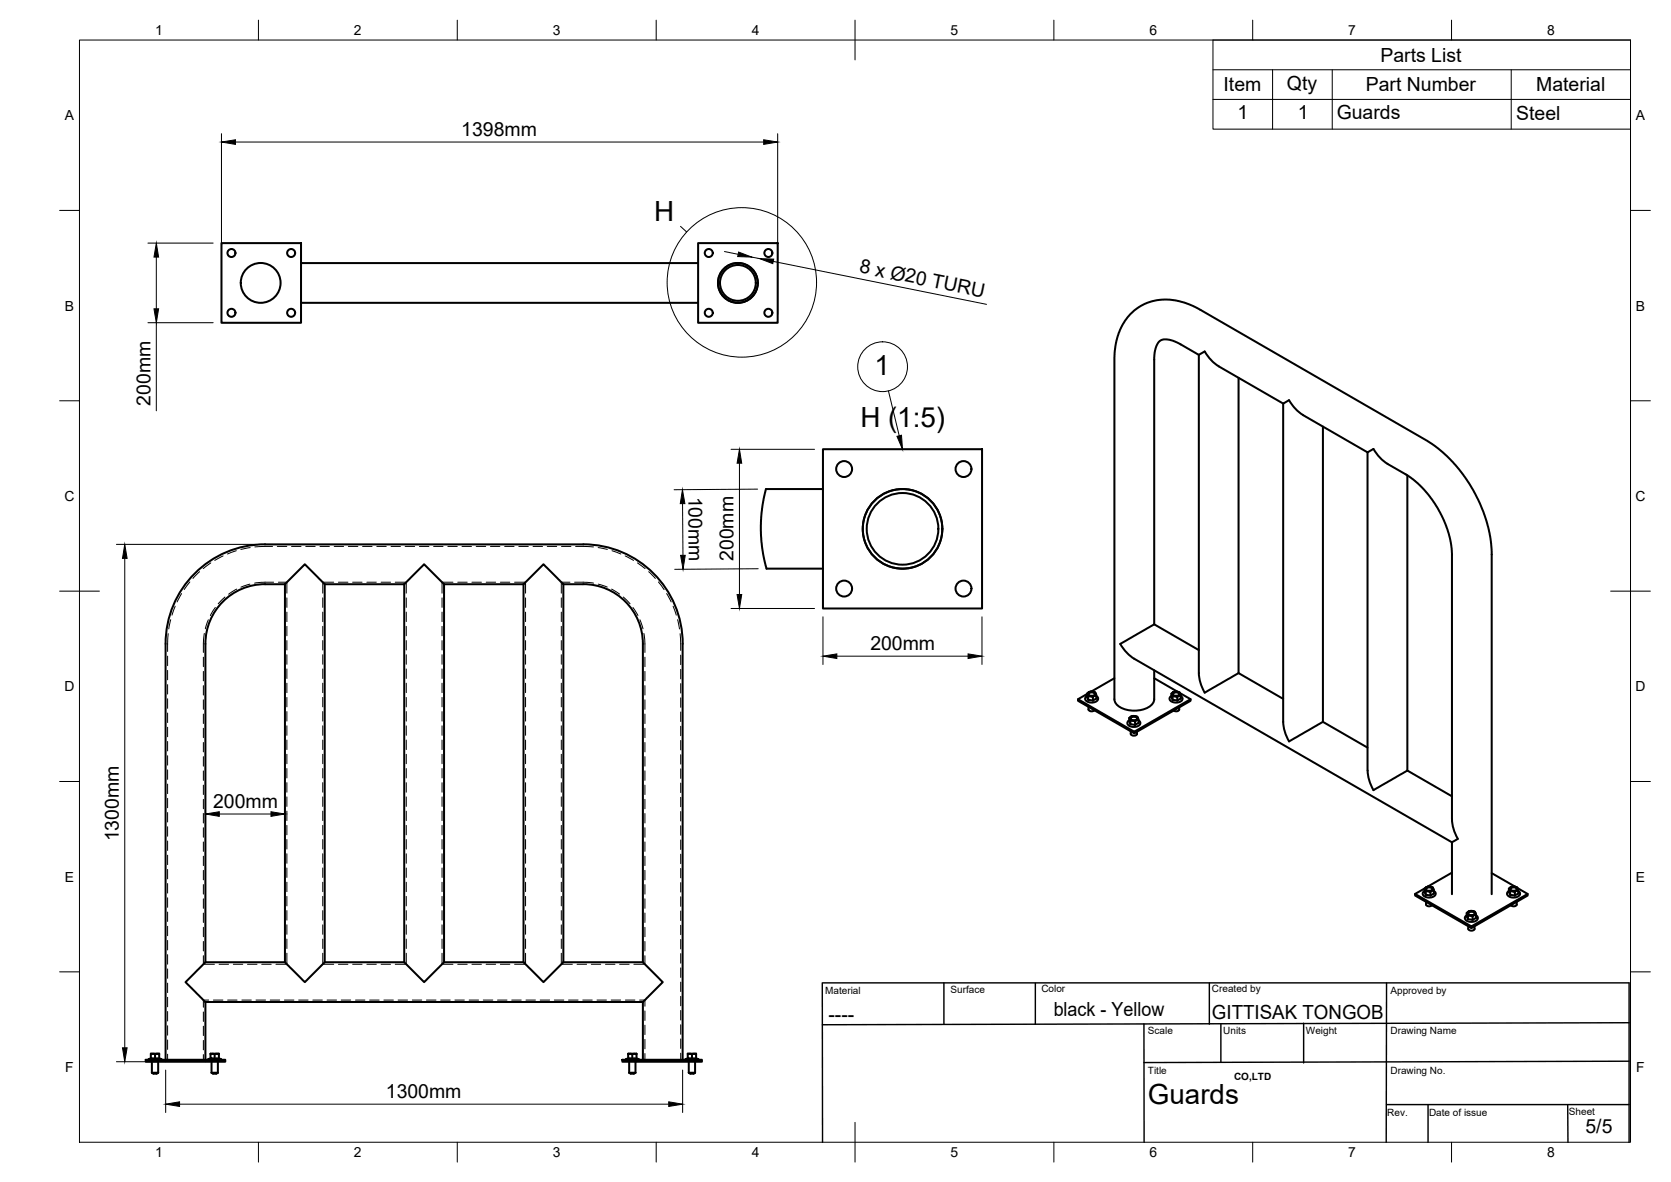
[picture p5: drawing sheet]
<svg xmlns="http://www.w3.org/2000/svg" width="420mm" height="297mm" viewBox="0 0 420 297" stroke-linecap="round" stroke-linejoin="round" font-family="sans-serif">
<defs><g id="words">
<g font-size="7">
<text x="164.5" y="55.6">H</text>
<text x="219.9" y="94.3">1</text>
<text x="216.3" y="107.4">H (1:5)</text>
<text x="288.6" y="277.5">Guards</text>
</g>
<g font-size="4.9">
<text x="347.1" y="15.5">Parts List</text>
<text x="307.7" y="23">Item</text>
<text x="323.6" y="22.5">Qty</text>
<text x="343.4" y="23">Part Number</text>
<text x="386.3" y="23">Material</text>
<text x="311.2" y="29.9">1</text>
<text x="326.3" y="29.9">1</text>
<text x="116" y="34.2">1398mm</text>
<text x="336.1" y="30">Guards</text>
<text x="381.3" y="30">Steel</text>
<text x="215.9" y="68.4" transform="rotate(11 215.9 68.4)">8 x Ø20 TURU</text>
<text x="37.8" y="102" transform="rotate(-90 37.8 102)">200mm</text>
<text x="173.1" y="124.8" transform="rotate(90 173.1 124.8)">100mm</text>
<text x="184.5" y="141" transform="rotate(-90 184.5 141)">200mm</text>
<text x="218.8" y="163.4">200mm</text>
<text x="53.6" y="203.1">200mm</text>
<text x="29.9" y="211.4" transform="rotate(-90 29.9 211.4)">1300mm</text>
<text x="208.3" y="256.6">----</text>
<text x="264.9" y="255.3">black - Yellow</text>
<text x="304.7" y="256.1">GITTISAK TONGOB</text>
<text x="97" y="276">1300mm</text>
<text x="398.7" y="284.6">5/5</text>
</g>
<g font-size="3.5">
<text x="39" y="8.8">1</text>
<text x="89" y="8.8">2</text>
<text x="139" y="8.8">3</text>
<text x="189" y="8.8">4</text>
<text x="239" y="8.8">5</text>
<text x="289" y="8.8">6</text>
<text x="339" y="8.8">7</text>
<text x="389" y="8.8">8</text>
<text x="16.3" y="30.2">A</text>
<text x="411.3" y="30.2">A</text>
<text x="16.3" y="78">B</text>
<text x="411.3" y="78">B</text>
<text x="16.2" y="125.9">C</text>
<text x="411.2" y="125.9">C</text>
<text x="16.2" y="173.7">D</text>
<text x="411.2" y="173.7">D</text>
<text x="16.3" y="221.6">E</text>
<text x="411.3" y="221.6">E</text>
<text x="16.4" y="269.4">F</text>
<text x="411.4" y="269.4">F</text>
<text x="39" y="290.8">1</text>
<text x="89" y="290.8">2</text>
<text x="139" y="290.8">3</text>
<text x="189" y="290.8">4</text>
<text x="239" y="290.8">5</text>
<text x="289" y="290.8">6</text>
<text x="339" y="290.8">7</text>
<text x="389" y="290.8">8</text>
</g>
<g font-size="2.5">
<text x="207.5" y="249.7">Material</text>
<text x="239" y="249.5">Surface</text>
<text x="261.9" y="249.3">Color</text>
<text x="304.7" y="249.3">Created by</text>
<text x="349.6" y="249.8">Approved by</text>
<text x="288.6" y="259.8">Scale</text>
<text x="307.6" y="259.8">Units</text>
<text x="328.4" y="259.8">Weight</text>
<text x="349.6" y="259.8">Drawing Name</text>
<text x="288.6" y="269.8">Title</text>
<text x="349.6" y="269.8">Drawing No.</text>
<text x="310.3" y="271.3">CO,LTD</text>
<text x="348.8" y="280.6">Rev.</text>
<text x="359.3" y="280.4">Date of issue</text>
<text x="394.5" y="280.2">Sheet</text>
</g>
</g></defs>
<!-- layer: Visible -->
<g fill="none" stroke="#000" stroke-width=".51">
<path d="M55.7 61.1h20v20h-20zM75.7 76.1h99.8M75.7 66.1h99.8M175.5 61.1h20v20h-20zM301.4 89.2l1.5-.9 1.9 2.5 1.6 1.2M301.4 89.2v79.9M301.4 89.2l-5.4-3.1-2.6-.8-1.2 .1-.8 .5-.7 1.2-.4 1.5-.1 68.3M306.4 92.1l16.2 9.3M311.4 95v74.1M206.9 112.9h40v40h-40zM322.6 101.4l1.5-.8 1.4 1.9 1.6 1.4 16.8 9.8M322.6 101.4v80"/>
<path d="M332.6 107.2v74.2M343.9 113.7l1.4-.9 1.4 1.9 1.1 1.1 7 4.2 2.8 2.5 2.4 3 1.7 2.6 1.7 3.6 1.2 3.5 .5 3.9v66.8l.5 2.8 1 2.1M343.9 113.7v79.9M353.9 119.5v74.1M206.9 122.9h-14.3l-.9 4.2-.4 4.8 .3 5.5 1.1 5.5h14.2M66.6 146.8h5M66.6 146.8a15 15 0 0 0-15 15v80M71.6 146.8l5-5 5 5M71.6 146.8v95h-20M81.6 146.8v95M81.6 146.8h20M101.6 146.8l5-5 5.1 5"/>
<path d="M101.6 146.8v95M111.7 146.8v95M111.7 146.8h19.9M131.6 146.8l5.1-5 4.9 5M131.6 146.8v95M141.6 146.8v95M141.6 146.8h5M146.7 146.8a15 15 0 0 1 14.9 15v80M290.2 156.9l11.2 6.5M290.2 156.9l-8.5 4.9 1.4 1.9 1.6 1.5 80.4 46.5M273.3 174.3l.3 .7v.9M273.3 174.4l-2.2 1.3"/>
<path d="M273.3 174.9l-.4 .5v.5l.6 .5 .8 .2 1-.1 .7-.5 .1-.6-.4-.5M273.5 174.2l1-.4a.75 .75 0 0 1 1 .8l-1 .4a.75 .75 0 0 1-1-.8zM273.6 175l1.2 .2v.9M273.7 174.4a1 1 0 0 1 1.6 0M273.7 177.6v.7l.3 .4 .6 .1 .6-.3M273.7 174.2l.5-.3h.6l.5 .5a.97 .97 0 0 1-1.6 0zM275.7 174.7l-.4-.7-1.1-.2-.9 .5v1a.88 .88 0 0 0 1.2 .7l.3 .1 .9-.5v-.9l-.9 .5M280.2 170.4l-5.8 3.4M290.2 170.4l5.9 3.5M290.2 168.5v7.2a3.4 3.4 0 0 1-3 2.7 6.7 6.7 0 0 1-6.6-1.6l-.4-1.1v-85.8l.2-2.8 .6-2.6 1.2-2.7 1.5-2.2 1.5-1.6 2.3-1.5 2.6-.9 2.6-.3 2.7 .2 2.4 .5 3.6 1.6 57.5 33.2 2.9 2.1 3.6 3.3 3.1 3.9 2.4 4 1.5 3.1 1.4 3.9 .9 3.6 .4 3.9v86.1M294.5 174.3l.4 .7v.9M294.5 174.9l-.4 .6 .1 .5 .5 .4 .8 .2 1.1-.2 .6-.4 .1-.6-.4-.5"/>
<path d="M294.8 174.2l.9-.4a.75 .75 0 0 1 1 .8l-1 .4a.75 .75 0 0 1-.9-.8zM294.9 175l1.1 .2v.9M294.9 174.4a1 1 0 0 1 1.6 0M294.9 174.2l.5-.3h.6l.5 .5a.97 .97 0 0 1-1.6 0zM296.5 177.8v.5l-.3 .3-.6 .2-.5-.2M296.7 174.2l2.7 1.5M296.9 174.7l-.3-.7-1.2-.2-.9 .5 .1 1a.88 .88 0 0 0 1.1 .7l.3 .1 .9-.5v-.9l-.9 .5M301.4 169.1l.3 2.1 1.2 2.9 8.5-5M311.4 169.1l11.2 6.5M283.9 180.4l.3 .7v.9M283.9 181l-.4 .5v.5l.6 .5 .7 .2 .8-.1 .9-.4 .2-.6-.4-.6M284.2 180.3l.9-.4a.75 .75 0 0 1 1 .9l-1 .3a.75 .75 0 0 1-.9-.8z"/>
<path d="M284.2 181.1l1.2 .2v.9M284.3 180.5a1 1 0 0 1 1.6 0M284.3 183.8v.6a.83 .83 0 0 0 1 .4 .83 .83 0 0 0 .6-.9M284.3 180.3l.5-.2h.6l.5 .4a.97 .97 0 0 1-1.6 0zM285.2 183.9l14.2-8.2v.4l-14.2 8.2zM285.2 183.9l-14.1-8.2v.4l14.1 8.2M286.3 180.8l-.4-.7-1.2-.2-.8 .5 .1 1a.85 .85 0 0 0 1.1 .7l.3 .1 .9-.5v-.9l-.9 .5M322.7 181.4l.2 2.1 1.2 2.8 8.5-4.9M332.6 181.4l11.3 6.5M343.9 193.6l.3 2.1 1.1 2.9 8.6-5M353.9 193.6l11.2 6.5M365.1 211.7v13"/>
<path d="M365.1 219.3l-6.2 3.5M366.5 210.8l-1.4 .9M375.1 219.4l5.9 3.4M358.2 223.9l-.5 .5 .1 .5 .6 .5 .7 .2 1.1-.2 .6-.4 .2-.6-.5-.5M358.2 223.3l.3 .7v.9M358.3 223.2l-2.5 1.4M358.4 223.2l1-.4a.75 .75 0 0 1 .9 .8l-.9 .4a.75 .75 0 0 1-1-.8zM358.5 224l1.2 .2v.9M358.5 223.4a1 1 0 0 1 1.7 0M358.6 226.6v.7l.3 .4 .6 .1 .6-.3M358.6 223.2l.4-.3h.7l.5 .5a.97 .97 0 0 1-1.7 0zM360.5 223.7l-.3-.7-1.1-.2-.9 .5v1a.89 .89 0 0 0 1.2 .7l.3 .1 .8-.5v-.9l-.8 .5"/>
<path d="M368.8 230l-.5 .5 .1 .6 .4 .3 .9 .3 1-.1 .8-.5 .1-.6-.5-.5M368.8 229.4l.3 .7v.9M369 229.3l1-.4a.75 .75 0 0 1 .9 .8l-.9 .4a.75 .75 0 0 1-1-.8zM369.1 230.1l1.2 .2v.9M369.1 229.5a1 1 0 0 1 1.7 0M369.2 232.8v.6M369.2 233.4a.92 .92 0 0 0 1.6 0M369.2 229.3l.5-.2h.6l.5 .4a.97 .97 0 0 1-1.7 0zM370 232.8l14.1-8.2v.5l-14.1 8.1zM370 232.8l-14.2-8.2v.5l14.2 8.1M370.8 232.8v.6M371.1 229.8l-.3-.7-1.2-.2-.8 .5v1a.88 .88 0 0 0 1.2 .7l.3 .1 .8-.5v-.9l-.8 .5"/>
<path d="M379.4 223.3l.3 .7v.9M379.4 223.9l-.4 .4v.6l.5 .4 .8 .3 1-.1 .7-.4 .2-.7-.5-.5M379.6 223.2l1-.4a.75 .75 0 0 1 .9 .8l-.9 .4a.75 .75 0 0 1-1-.8zM379.7 224l1.2 .2v.9M379.8 223.4a1 1 0 0 1 1.6 0M379.8 223.2l.5-.3h.6l.5 .5a.97 .97 0 0 1-1.6 0zM381.4 226.6v.7l-.3 .4-.6 .1-.6-.3M381.6 223.2l2.5 1.4M381.7 223.7l-.3-.7-1.1-.2-.9 .5v1a.85 .85 0 0 0 1.2 .7l.3 .1 .8-.5v-.9l-.8 .5M51.6 241.8l-4.9 5 4.9 5M51.6 251.8h110M51.6 251.8v14.5"/>
<path d="M71.6 241.8l5 5 5-5M81.6 241.8h20M101.6 241.8l5 5 5.1-5M111.7 241.8h19.9M131.6 241.8l5.1 5 4.9-5M141.6 241.8h20M161.6 241.8l5 5-5 5M161.6 251.8v14.5M36.6 266.3h20v.5h-20zM37.9 264.9h1.1v1.1M37.9 266l-.5 .2v.1M38.2 269.6l.4 .2h.8l.4-.2"/>
<path d="M38.2 269.6h1.6M38.2 266.8v2.8M39 264.9h1v1.1h-2.1v-1.2l2.1 .1M39.8 266.8v2.8M40 266l.6 .2M40.6 266.2l-.1 .1M52.9 264.8h.1M52.9 264.8v1.2h2.1v-1.1h-1M52.9 264.9h1.1v1.1M52.9 266l-.5 .2v.1M53 264.8h2M53.2 269.6h1.6"/>
<path d="M53.2 266.8v2.8M53.2 269.6l.4 .2h.8l.4-.2M54.8 266.8v2.8M55 264.8h.1M55 264.8v.1M55 266l.6 .2v.1M156.5 266.3h20v.5h-20zM157.9 264.8h.1M157.9 264.8v1.2h2.1v-1.1h-1M157.9 264.9h1.1v1.1M157.9 266l-.5 .2v.1M158 264.8h2"/>
<path d="M158.2 269.6l.4 .2h.8l.4-.2M158.2 269.6h1.6M158.2 266.8v2.8M159.8 266.8v2.8M160 264.8h.1M160 264.8v.1M160 266l.6 .2M160.6 266.2v.1M171.6 266.3l.1-104.5a25 25 0 0 0-25-25h-80.1a25 25 0 0 0-25 25v104.5M172.9 264.8h.1M172.9 264.8v1.2h2.1v-1.1h-1M172.9 264.9h1.1v1.1"/>
<path d="M172.9 266l-.5 .2v.1M173 264.8h2M173.2 269.6h1.6M173.2 266.8v2.8M173.2 269.6l.4 .2h.8l.4-.2M174.8 266.8v2.8M175 264.8h.1M175 264.8v.1M175 266l.6 .2v.1"/>
<circle cx="58.2" cy="63.6" r="1.01"/>
<circle cx="58.2" cy="78.6" r="1.01"/>
<circle cx="65.5" cy="71.1" r="5"/>
<circle cx="73.2" cy="63.6" r="1.01"/>
<circle cx="73.2" cy="78.6" r="1.01"/>
<circle cx="178.2" cy="78.6" r="1.01"/>
<circle cx="178.2" cy="63.6" r="1.01"/>
<circle cx="185.5" cy="71.1" r="5"/>
<circle cx="185.5" cy="71.1" r="4.5"/>
<circle cx="193.2" cy="63.6" r="1.01"/>
<circle cx="193.2" cy="78.6" r="1.01"/>
<circle cx="212.2" cy="117.9" r="2"/>
<circle cx="242.3" cy="117.9" r="2"/>
<circle cx="226.9" cy="132.9" r="9"/>
<circle cx="226.9" cy="132.9" r="10"/>
<circle cx="212.2" cy="147.9" r="2"/>
<circle cx="242.3" cy="147.9" r="2"/>
</g>
<!-- layer: Hidden -->
<g fill="none" stroke="#000" stroke-width=".25">
<path d="M56.1 139.7l-2.1 1.1M59.4 138.4l-2.2 .8M62.9 137.6l-2.3 .5M68.5 137.3l-4.4 .1M69.7 137.3h2.4M73.3 137.3h2.4M76.9 137.3h2.3M80.5 137.3h2.3M84 137.3h2.4M87.6 137.3h2.4M91.2 137.3h2.4M94.7 137.3h2.4"/>
<path d="M98.3 137.3h2.4M101.9 137.3h2.4M105.5 137.3h2.3M109 137.3h2.4M112.6 137.3h2.4M116.2 137.3h2.4M119.7 137.3h2.4M123.3 137.3h2.4M126.9 137.3h2.4M130.5 137.3h2.3M134 137.3h2.4M137.6 137.3h2.4"/>
<path d="M141.2 137.3h2.4M144.7 137.3l4.5 .1M150.4 137.6l2.3 .5M153.9 138.4l2.2 .8M157.2 139.7l2.1 1.1M42.3 159.2l-.2 4.5M42.9 155.7l-.5 2.4M44 152.3l-.8 2.3M45.7 149.2l-1.2 2.1M47.7 146.2l-1.4 2M50.2 143.7l-1.7 1.7M51.4 159.2l-.3 4.8"/>
<path d="M52.4 155.8l-.8 2.2M53 141.5l-1.9 1.4M54.1 152.7l-1.2 2M56.6 150l-1.7 1.7M59.5 148l-2 1.3M62.8 146.8l-2.2 .8M68.8 146.3l-4.8 .2M70 146.3h2.1v2.8M72.1 150.2v2.4M72.1 153.8v2.4M72.1 157.4v2.4M81.2 150.2v2.4"/>
<path d="M81.2 153.8v2.4M81.2 157.4v2.4M83.9 146.3h-2.7v2.8M85.1 146.3h2.4M88.7 146.3h2.3M92.2 146.3h2.4M95.8 146.3h2.4M99.4 146.3h2.8v2.8M102.2 150.2v2.4M102.2 153.8v2.4M102.2 157.4v2.4M111.1 150.2v2.4"/>
<path d="M111.1 153.8v2.4M111.1 157.4v2.4M113.9 146.3h-2.8v2.8M115.1 146.3h2.4M118.7 146.3h2.4M122.2 146.3h2.4M125.8 146.3h2.4M129.4 146.3h2.7v2.8M132.1 150.2v2.4M132.1 153.8v2.4M132.1 157.4v2.4M141.1 150.2v2.4"/>
<path d="M141.1 153.8v2.4M141.1 157.4v2.4M143.3 146.3h-2.2v2.8M144.5 146.3l4.8 .2M150.4 146.8l2.3 .7M153.8 148l2 1.3M156.7 150l1.7 1.7M159.2 152.7l1.2 2M160.3 141.5l1.9 1.4M160.9 155.8l.8 2.2M161.9 159.2l.2 1.5 .1 3.3M163.1 143.7l1.7 1.7"/>
<path d="M165.6 146.2l1.4 2M167.6 149.2l1.2 2.1M169.2 152.3l.9 2.3M170.4 155.7l.5 2.4M171 159.2l.2 4.3M42.1 164.9v2.4M42.1 168.5v2.3M42.1 172v2.4M42.1 175.6v2.4M42.1 179.2v2.4M51.1 165.1v2.4M51.1 168.7v2.4"/>
<path d="M51.1 172.3v2.4M51.1 175.9v2.4M51.1 179.4v2.4M72.1 161v2.4M72.1 164.5v2.4M72.1 168.1v2.4M72.1 171.7v2.4M72.1 175.3v2.3M72.1 178.8v2.4M81.2 161v2.4M81.2 164.5v2.4M81.2 168.1v2.4"/>
<path d="M81.2 171.7v2.4M81.2 175.3v2.3M81.2 178.8v2.4M102.2 161v2.4M102.2 164.5v2.4M102.2 168.1v2.4M102.2 171.7v2.4M102.2 175.3v2.3M102.2 178.8v2.4M111.1 161v2.4M111.1 164.5v2.4M111.1 168.1v2.4"/>
<path d="M111.1 171.7v2.4M111.1 175.3v2.3M111.1 178.8v2.4M132.1 161v2.4M132.1 164.5v2.4M132.1 168.1v2.4M132.1 171.7v2.4M132.1 175.3v2.3M132.1 178.8v2.4M141.1 161v2.4M141.1 164.5v2.4M141.1 168.1v2.4"/>
<path d="M141.1 171.7v2.4M141.1 175.3v2.3M141.1 178.8v2.4M162.2 165.1v2.4M162.2 168.7v2.4M162.2 172.3v2.4M162.2 175.9v2.4M162.2 179.4v2.4M171.2 164.6v2.4M171.2 168.2v2.4M171.2 171.8v2.4M171.2 175.4v2.3"/>
<path d="M171.2 178.9v2.4M42.1 182.8v2.4M42.1 186.3v2.4M42.1 189.9v2.4M42.1 193.5v2.4M42.1 197v2.4M51.1 183v2.4M51.1 186.6v2.4M51.1 190.1v2.4M51.1 193.7v2.4M51.1 197.3v2.4M72.1 182.4v2.4"/>
<path d="M72.1 186v2.4M72.1 189.6v2.3M72.1 193.1v2.4M72.1 196.7v2.4M81.2 182.4v2.4M81.2 186v2.4M81.2 189.6v2.3M81.2 193.1v2.4M81.2 196.7v2.4M102.2 182.4v2.4M102.2 186v2.4M102.2 189.6v2.3"/>
<path d="M102.2 193.1v2.4M102.2 196.7v2.4M111.1 182.4v2.4M111.1 186v2.4M111.1 189.6v2.3M111.1 193.1v2.4M111.1 196.7v2.4M132.1 182.4v2.4M132.1 186v2.4M132.1 189.6v2.3M132.1 193.1v2.4M132.1 196.7v2.4"/>
<path d="M141.1 182.4v2.4M141.1 186v2.4M141.1 189.6v2.3M141.1 193.1v2.4M141.1 196.7v2.4M162.2 183v2.4M162.2 186.6v2.4M162.2 190.1v2.4M162.2 193.7v2.4M162.2 197.3v2.4M171.2 182.5v2.4M171.2 186.1v2.4"/>
<path d="M171.2 189.7v2.3M171.2 193.2v2.4M171.2 196.8v2.4M42.1 200.6v2.4M42.1 204.2v2.4M42.1 207.8v2.3M42.1 211.3v2.4M42.1 214.9v2.4M42.1 218.5v2.4M51.1 200.9v2.3M51.1 204.4v2.4M51.1 208v2.4"/>
<path d="M51.1 211.6v2.4M51.1 215.2v2.3M51.1 218.7v2.4M72.1 200.3v2.4M72.1 203.8v2.4M72.1 207.4v2.4M72.1 211v2.4M72.1 214.6v2.3M72.1 218.1v2.4M81.2 200.3v2.4M81.2 203.8v2.4M81.2 207.4v2.4"/>
<path d="M81.2 211v2.4M81.2 214.6v2.3M81.2 218.1v2.4M102.2 200.3v2.4M102.2 203.8v2.4M102.2 207.4v2.4M102.2 211v2.4M102.2 214.6v2.3M102.2 218.1v2.4M111.1 200.3v2.4M111.1 203.8v2.4M111.1 207.4v2.4"/>
<path d="M111.1 211v2.4M111.1 214.6v2.3M111.1 218.1v2.4M132.1 200.3v2.4M132.1 203.8v2.4M132.1 207.4v2.4M132.1 211v2.4M132.1 214.6v2.3M132.1 218.1v2.4M141.1 200.3v2.4M141.1 203.8v2.4M141.1 207.4v2.4"/>
<path d="M141.1 211v2.4M141.1 214.6v2.3M141.1 218.1v2.4M162.2 200.9v2.3M162.2 204.4v2.4M162.2 208v2.4M162.2 211.6v2.4M162.2 215.2v2.3M162.2 218.7v2.4M171.2 200.4v2.3M171.2 203.9v2.4M171.2 207.5v2.4"/>
<path d="M171.2 211.1v2.4M171.2 214.7v2.4M171.2 218.2v2.4M42.1 222v2.4M42.1 225.6v2.4M42.1 229.2v2.4M42.1 232.8v2.3M42.1 236.3v2.4M42.1 239.9v2.4M51.1 222.3v2.4M51.1 225.9v2.4M51.1 229.5v2.3"/>
<path d="M51.1 233v2.4M51.1 236.6v2.4M72.1 221.7v2.4M72.1 225.3v2.4M72.1 228.8v2.4M72.1 232.4v2.4M72.1 236v2.4M72.1 239.6v2.7h-2.7M81.2 221.7v2.4M81.2 225.3v2.4M81.2 228.8v2.4M81.2 232.4v2.4"/>
<path d="M81.2 236v2.4M81.2 239.6v2.7h2.7M102.2 221.7v2.4M102.2 225.3v2.4M102.2 228.8v2.4M102.2 232.4v2.4M102.2 236v2.4M102.2 239.6v2.7h-2.8M111.1 221.7v2.4M111.1 225.3v2.4M111.1 228.8v2.4M111.1 232.4v2.4"/>
<path d="M111.1 236v2.4M111.1 239.6v2.7h2.8M132.1 221.7v2.4M132.1 225.3v2.4M132.1 228.8v2.4M132.1 232.4v2.4M132.1 236v2.4M132.1 239.6v2.7h-2.7M141.1 221.7v2.4M141.1 225.3v2.4M141.1 228.8v2.4M141.1 232.4v2.4"/>
<path d="M141.1 236v2.4M141.1 239.6v2.7h2.8M162.2 222.3v2.4M162.2 225.9v2.4M162.2 229.5v2.3M162.2 233v2.4M162.2 236.6v2.4M171.2 221.8v2.4M171.2 225.4v2.4M171.2 228.9v2.4M171.2 232.5v2.4M171.2 236.1v2.4"/>
<path d="M171.2 239.7v2.3M42.1 243.5v2.4M42.1 247.1v2.3M42.1 250.6v2.4M42.1 254.2v2.4M42.1 257.8v2.3M51.1 240.2v2.1h2.8M51.1 254.3v2.4M51.1 257.9v2.4M52.5 251.3h-1.4v1.8M53.7 251.3h2.3M55.1 242.3h2.4"/>
<path d="M57.2 251.3h2.4M58.7 242.3h2.3M60.8 251.3h2.4M62.2 242.3h2.4M64.4 251.3h2.4M65.8 242.3h2.4M67.9 251.3h2.4M71.5 251.3h2.4M75.1 251.3h2.4M78.7 251.3h2.3M82.2 251.3h2.4M85.1 242.3h2.4"/>
<path d="M85.8 251.3h2.4M88.7 242.3h2.3M89.4 251.3h2.4M92.2 242.3h2.4M92.9 251.3h2.4M95.8 242.3h2.4M96.5 251.3h2.4M100.1 251.3h2.4M103.7 251.3h2.3M107.2 251.3h2.4M110.8 251.3h2.4M114.4 251.3h2.4"/>
<path d="M115.1 242.3h2.4M118 251.3h2.3M118.7 242.3h2.4M121.5 251.3h2.4M122.2 242.3h2.4M125.1 251.3h2.4M125.8 242.3h2.4M128.7 251.3h2.4M132.2 251.3h2.4M135.8 251.3h2.4M139.4 251.3h2.4M143 251.3h2.4"/>
<path d="M145.1 242.3h2.4M146.5 251.3h2.4M148.7 242.3h2.3M150.1 251.3h2.4M152.3 242.3h2.3M153.7 251.3h2.4M155.8 242.3h2.4M157.2 251.3h2.4M160.8 251.3h1.4v1.6M162.2 240.2v2.1h-2.8M162.2 254v2.4M162.2 257.6v2.4"/>
<path d="M171.2 243.2v2.4M171.2 246.8v2.4M171.2 250.4v2.4M171.2 253.9v2.4M171.2 257.5v2.4M38 266.3v.5M38.1 266.3l.1 .5M38.1 264.8h1.7M39.8 266.3v.5M40 266.3v.5M41.6 266.3v.5M42.1 261.4v2.3"/>
<path d="M42.1 264.9v1.9M51.1 261.5v2.3M51.1 265v1.8M51.6 266.3v.5M53 266.3v.5M53.1 266.3l.1 .5M53.1 264.8h1.7M54.8 266.3v.5M55 266.3v.5M158 266.3v.5M158.1 264.8h1.7M158.1 266.3l.1 .5"/>
<path d="M159.8 266.3v.5M160 266.3v.5M161.6 266.3v.5M162.2 261.2v2.4M162.2 264.8v1.5M171.2 261.1v2.4M171.2 264.7v1.6M171.6 266.3v.5M173 266.3v.5M173.1 264.8h1.7M173.1 266.3l.1 .5M174.8 266.3v.5"/>
<path d="M175 266.3v.5"/>
</g>
<!-- layer: BORDER -->
<g fill="none" stroke="#000" stroke-width=".25">
<path d="M20 10.1h390v276.9h-390zM65 5.1v5M115 5.1v5M165 5.1v5M215 5.1v10M265 5.1v5M315 5.1v5M365 5.1v5M15 52.9h5M410 52.9h5M15 100.7h5M410 100.7h5"/>
<path d="M15 148.6h10M405 148.6h10M15 196.4h5M410 196.4h5M15 244.2h5M410 244.2h5M65 287v5M115 287v5M165 287v5M215 282.1v9.9M265 287v5M315 287v5"/>
<path d="M365 287v5"/>
</g>
<!-- layer: TITLEBLOCK -->
<g fill="none" stroke="#000" stroke-width=".36">
<path d="M237.3 247v10.4M260.3 247.1v10.3M287.6 257.3l.1 29.8M304.1 247v10.4M307 257.3v9.7M327.8 257.1v10M348.6 247v40.1M409.6 257l-202.8 .5M348.6 277.6h61M359.1 277.7v9.4M394.2 277.8l.1 9.3M409.6 266.7l-122 .3"/>
<path d="M409.6 287.1v-40.1h-202.8v40.1"/>
</g>
<!-- layer: FD_Dimensions -->
<g fill="none" stroke="#000" stroke-width=".25">
<path d="M55.7 33.6v45.4M59.2 35.7h132.8M195.5 33.6v45.4M37.2 61.1h16.4M39.3 64.6v13M182.2 63.2l3.4 .7M189 64.6l2 .4M194.4 65.7l53.7 10.8M37.2 81.1h16.4M39.3 81.1v22.1M183.8 112.9h21M185.9 116.4v33"/>
<path d="M29.3 136.8h35.2M171.6 126.6l.1 13M190.5 122.9l-21 .2M31.4 140.3v123M183.8 152.9h21M190.6 142.9l-20.9 .2M206.9 155v12M246.9 155v12M210.4 164.9h33M51.6 206.1v.6M55.1 204.6h13M71.6 205.7v1"/>
<path d="M29.3 266.8h10.2M41.7 268.9v10.7M45.1 277.5h123M171.6 268.9v10.7"/>
</g>
<g fill="#000" stroke="#000" stroke-width=".25">
<path d="M55.7 35.7l3.5-.6v1.2zM192 35.1l3.5 .6-3.5 .6zM39.3 61.1l.6 3.5h-1.2zM38.7 77.6h1.2l-.6 3.5zM185.7 63.3l3.3 1.3-3.5-.1zM191 65l3.5 .1-.2 1.2zM185.9 112.9l.6 3.5h-1.2zM171.6 123l.6 3.6h-1.2zM171.1 139.6h1.2l-.6 3.5zM31.4 136.8l.6 3.5h-1.2zM185.3 149.4h1.2l-.6 3.5zM206.9 164.9l3.5-.6v1.2z"/>
<path d="M243.4 164.3l3.5 .6-3.5 .6zM51.6 204.6l3.5-.6v1.2zM68.1 204l3.5 .6-3.5 .6zM30.8 263.3h1.2l-.6 3.5zM41.7 277.5l3.4-.6v1.2zM168.1 276.9l3.5 .6-3.5 .6z"/>
</g>
<!-- layer: Detail Boundary -->
<g fill="none" stroke="#000" stroke-width=".25">
<path d="M171.1 56.9l1.6 1.4"/>
<circle cx="186.5" cy="71" r="18.8"/>
</g>
<!-- layer: Parts Lists -->
<path d="M305 10.1h105v22.4h-105zM305 17.5h105M320 17.5v15M335 17.5v15M380 17.5v15M305 25h105" fill="none" stroke="#000" stroke-width=".25"/>
<!-- layer: Balloons -->
<circle cx="221.9" cy="92.2" r="6.3" fill="none" stroke="#000" stroke-width=".25"/>
<!-- layer: 0 -->
<path d="M225.5 109.7l1.2-.3 .2 3.5z" fill="#000" stroke="#000" stroke-width=".25"/>
<path d="M223.4 98.2l2.7 11.3" fill="none" stroke="#000" stroke-width=".25"/>
<use href="#words"/>
</svg>
